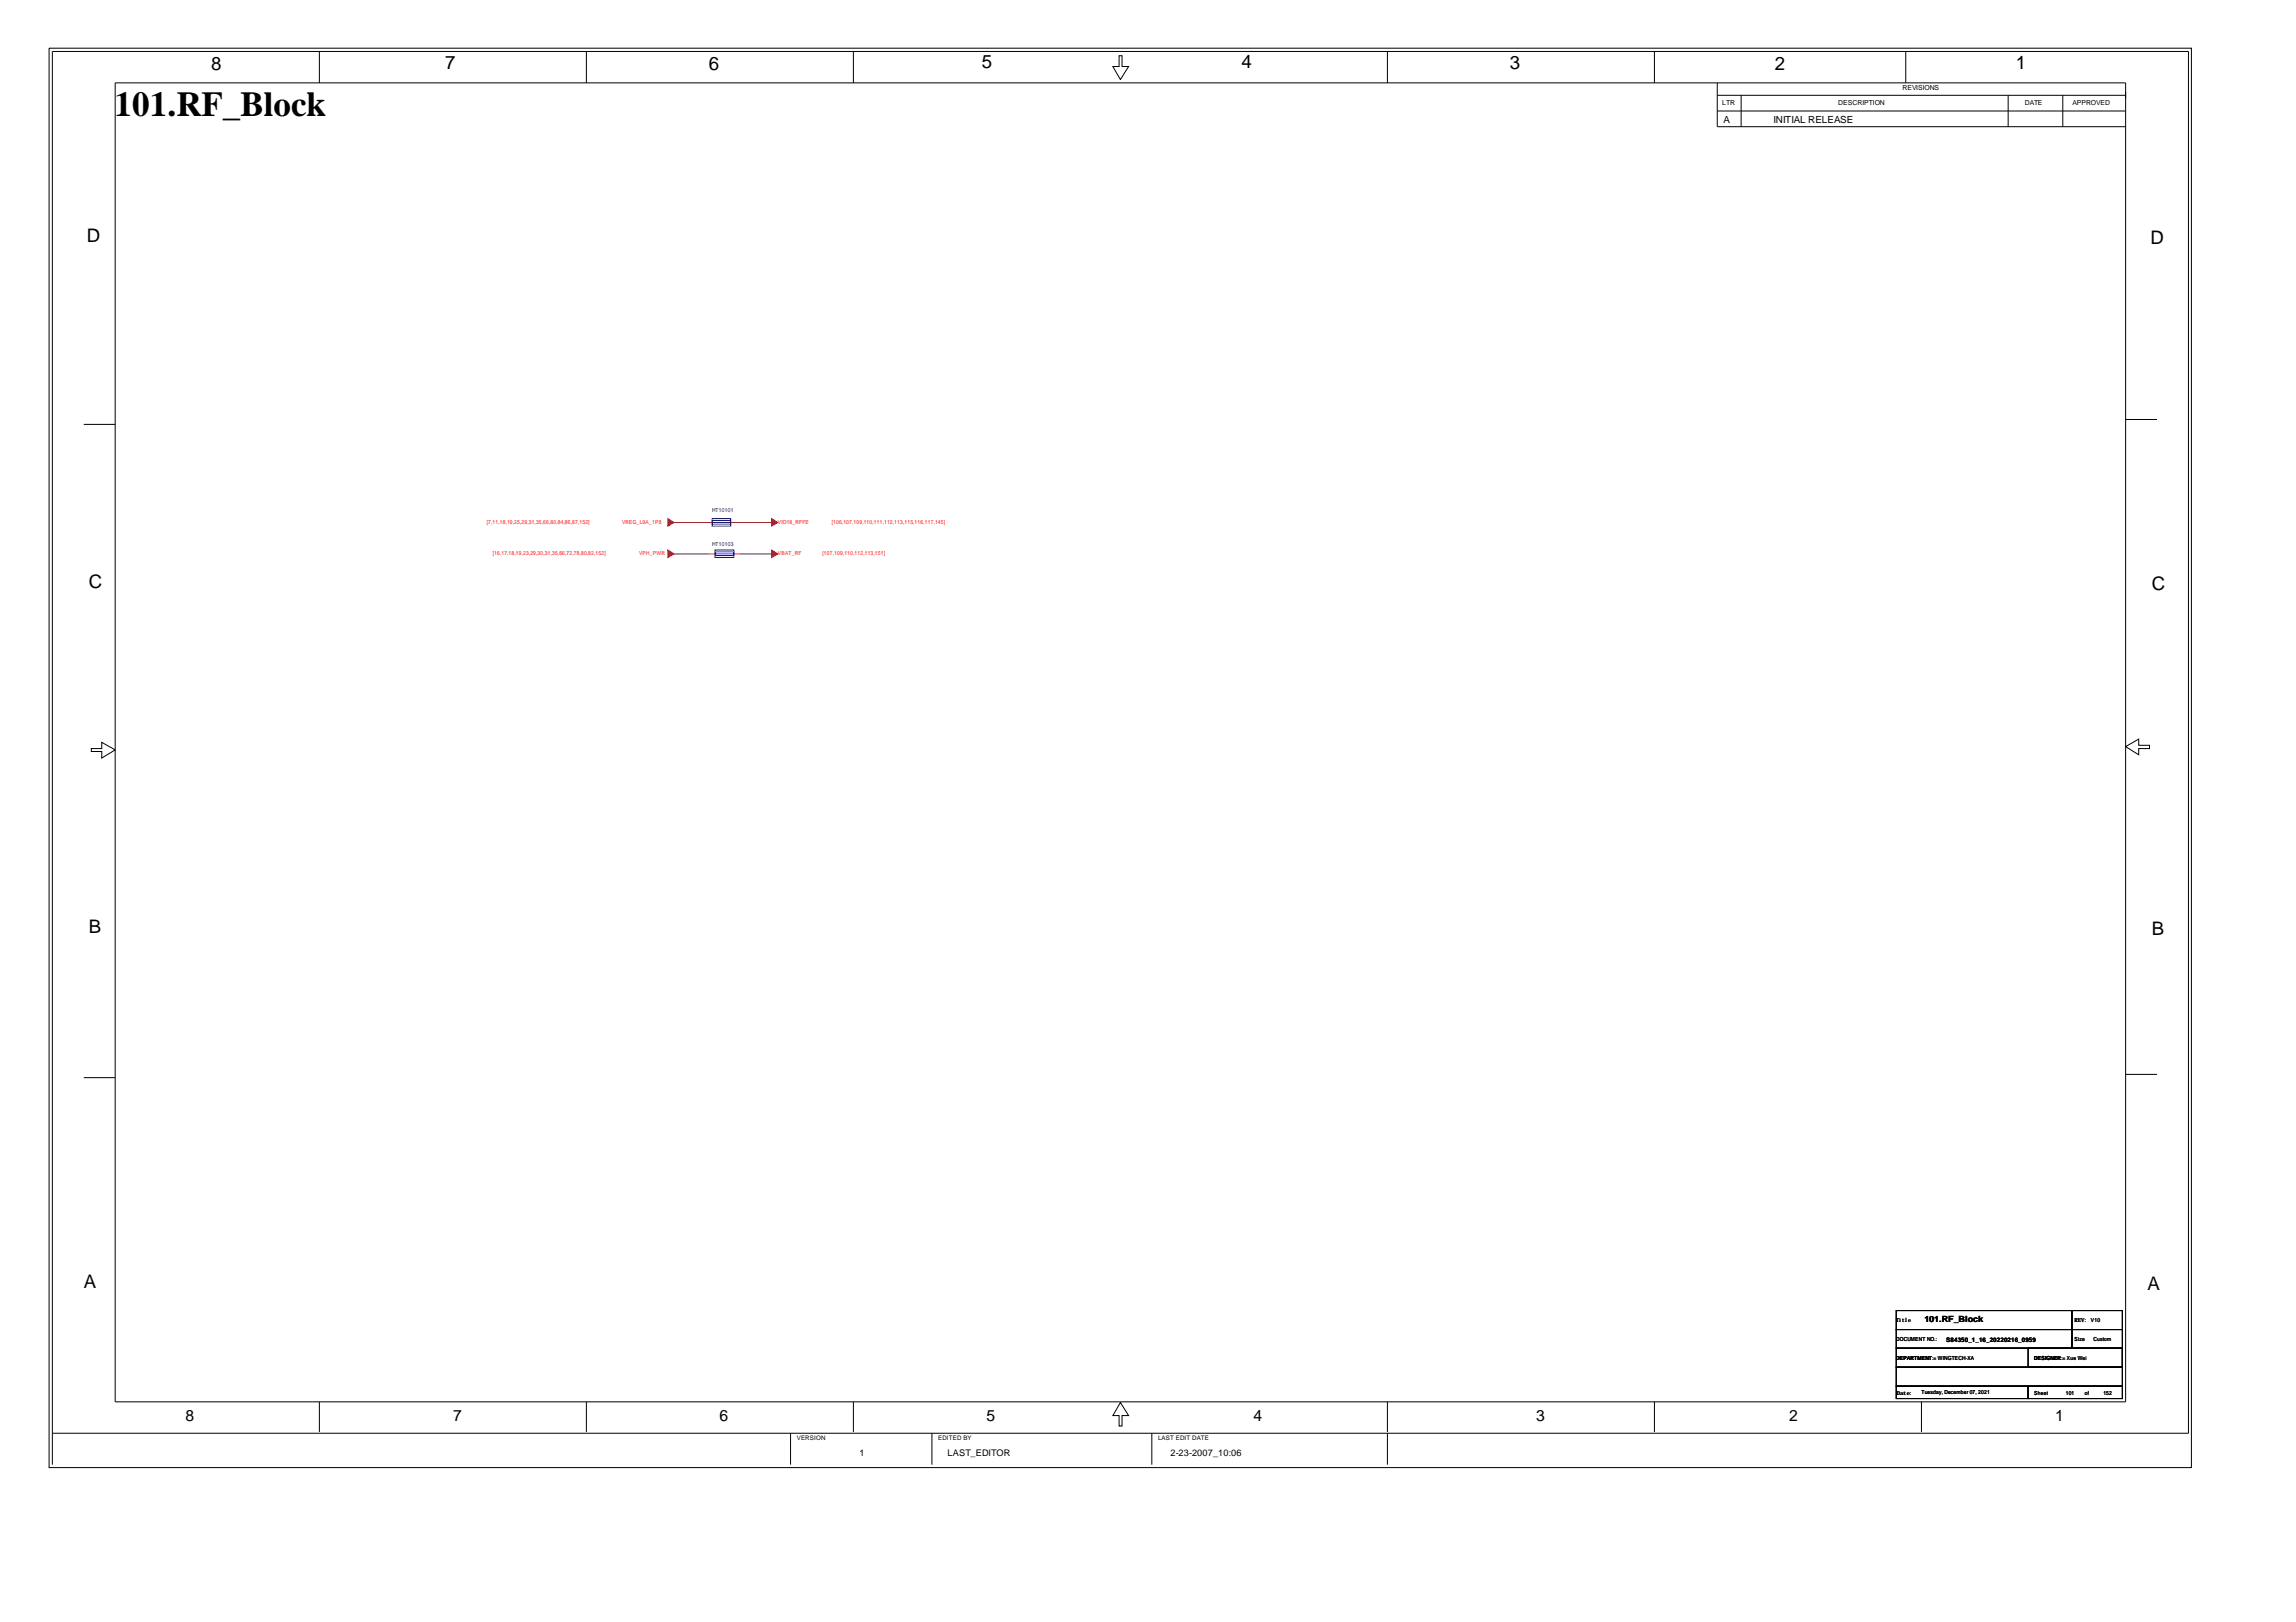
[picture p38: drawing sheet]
<svg xmlns="http://www.w3.org/2000/svg" width="297mm" height="210mm" viewBox="0 0 297 210" stroke-linecap="round" stroke-linejoin="round" font-family="sans-serif">
<defs><g id="words">
<text font-size="4.5" x="14.8" y="15">101.RF_Block</text>
<g font-size="2.4">
<text x="27.3" y="9.1">8</text>
<text x="57.6" y="9">7</text>
<text x="91.7" y="9.1">6</text>
<text x="127" y="8.9">5</text>
<text x="160.6" y="8.9">4</text>
<text x="195.3" y="9">3</text>
<text x="229.6" y="9.1">2</text>
<text x="260.8" y="9">1</text>
<text x="11.2" y="31.3">D</text>
<text x="278.2" y="31.6">D</text>
<text x="11.5" y="76">C</text>
<text x="278.4" y="76.3">C</text>
<text x="11.5" y="120.7">B</text>
<text x="278.4" y="121">B</text>
<text x="10.8" y="166.7">A</text>
<text x="277.8" y="166.9">A</text>
</g>
<g font-size="2">
<text x="24" y="183.9">8</text>
<text x="58.6" y="183.9">7</text>
<text x="93.1" y="183.9">6</text>
<text x="127.6" y="183.9">5</text>
<text x="162.2" y="183.9">4</text>
<text x="198.8" y="183.9">3</text>
<text x="231.5" y="183.9">2</text>
<text x="265.9" y="183.9">1</text>
</g>
<g font-size="1.3">
<text x="223" y="16">A</text>
<text x="229.4" y="16">INITIAL RELEASE</text>
</g>
<g font-size="1.2">
<text x="111.2" y="188.4">1</text>
<text x="122.6" y="188.4">LAST_EDITOR</text>
<text x="151.4" y="188.4">2-23-2007_10:06</text>
</g>
<text font-size="1.1" x="249" y="171">101.RF_Block</text>
<g font-size=".9">
<text x="246.1" y="11.6">REVISIONS</text>
<text x="222.8" y="13.6">LTR</text>
<text x="237.8" y="13.6">DESCRIPTION</text>
<text x="262" y="13.6">DATE</text>
<text x="268.1" y="13.6">APPROVED</text>
</g>
<g font-size=".8">
<text x="251.8" y="173.6">S84350_1_16_20220216_0959</text>
<text x="103.1" y="186.4">VERSION</text>
<text x="121.4" y="186.4">EDITED BY</text>
<text x="149.8" y="186.4">LAST EDIT DATE</text>
</g>
<g font-size=".7" fill="#f00">
<text x="63" y="67.7">[7,11,18,19,25,29,31,35,66,80,84,86,87,152]</text>
<text x="63.8" y="71.8">[16,17,18,19,23,29,30,31,35,66,72,78,80,82,152]</text>
<text x="80.5" y="67.7">VREG_L9A_1P8</text>
<text x="82.7" y="71.8">VPH_PWR</text>
<text x="100.6" y="71.8">VBAT_RF</text>
<text x="100.6" y="67.7">VIO18_RFFE</text>
<text x="106.4" y="71.8">[107,109,110,112,113,151]</text>
<text x="107.6" y="67.7">[106,107,109,110,111,112,113,115,116,117,145]</text>
</g>
<g font-size=".7" fill="#000080">
<text x="92.1" y="70.7">HT10103</text>
<text x="92.1" y="66.2">HT10101</text>
</g>
<g font-size=".7">
<text x="245.3" y="173.5">DOCUMENT NO.:</text>
<text x="245.3" y="171.1">Title</text>
<text x="268.4" y="173.5">Size</text>
<text x="268.4" y="171.1">REV: V10</text>
<text x="270.8" y="173.5">Custom</text>
<text x="245.3" y="176">DEPARTMENT</text>
<text x="245.3" y="176">DEPARTMENT:= WINGTECH-XA</text>
<text x="263.2" y="176">DESIGNER</text>
<text x="263.2" y="176">DESIGNER:= Xue Wei</text>
<text x="245.4" y="180.5">Date:</text>
<text x="248.6" y="180.4">Tuesday, December 07, 2021</text>
<text x="263.2" y="180.5">Sheet</text>
<text x="267.3" y="180.5">101</text>
<text x="269.7" y="180.5">of</text>
<text x="272.1" y="180.5">152</text>
</g>
</g></defs>
<g fill="none" stroke="#000" stroke-width=".13">
<path d="M6.3 6.2h277.2v183.7h-277.2zM14.9 10.7h260.1v170.7h-260.1zM41.3 6.7v4M75.9 6.7v4M110.4 6.7v4M144.8 7.2h.4v1.4h.8l-1.1 1.7-.9-1.7h.8zM179.5 6.7v4M214 6.7v4M222.2 10.7v5.7h52.8M222.2 14.4h52.8M222.2 12.3h52.8M225.3 12.3v4.1"/>
<path d="M246.5 6.7v4M259.8 12.3v4.1M266.9 12.3v4.1M10.8 54.9h4.1M275 54.3h4.1M11.8 96.9h1.4v-.8l1.7 .9-1.7 1.1v-.8h-1.4zM275 96.6l1.7-1v.8h1.4v.5h-1.4v.8zM10.8 139.5h4.1M275 139h4.1M245.3 169.6h22.8v2.5h-22.8zM245.3 172.1h22.8v2.4h-22.8zM245.3 179.4h17.1v1.6h-17.1z"/>
<path d="M245.3 176.9h29.3v2.5h-29.3zM245.3 174.5h29.3v2.4h-29.3zM262.4 179.4h12.2v1.6h-12.2zM262.4 174.5h12.2v2.4h-12.2zM268.1 169.6h6.5v2.5h-6.5zM268.1 172.1h6.5v2.4h-6.5zM6.8 185.5h276.3v-178.8h-276.3v182.8M41.3 181.4v3.9M75.9 181.4v3.9M102.3 185.5v4M110.4 181.4v3.9M120.6 185.5v4"/>
<path d="M144.9 181.5l1.1 1.7h-.8v1.3h-.4v-1.3h-.8zM149 185.5v4M179.5 181.4v3.9M179.5 185.5v4M214 181.4v3.9M248.6 181.4v3.9"/>
</g>
<g fill="#f00" stroke="#f00" stroke-width=".13">
<path d="M86.4 71.2l.8 .5-.8 .5z" fill-rule="evenodd"/>
<path d="M99.8 71.2l.8 .5-.8 .5z" fill-rule="evenodd"/>
<path d="M86.4 67.1l.8 .5-.8 .5z" fill-rule="evenodd"/>
<path d="M99.8 67.1l.8 .5-.8 .5z" fill-rule="evenodd"/>
</g>
<path d="M92.1 67.6h2.4M92.1 67.4h2.4v.4h-2.4zM92.1 67.1h2.4v1h-2.4zM92.5 71.7h2.5M92.5 71.4h2.5v.5h-2.5zM92.5 71.2h2.5v1h-2.5z" fill="none" stroke="#00f" stroke-width=".13"/>
<path d="M91.3 67.6h.8M91.7 71.7h.8M94.5 67.6h.8M95 71.7h.8" fill="none" stroke="#f00" stroke-width=".13"/>
<path d="M87.2 67.6h4.1M87.2 71.7h4.5M95.3 67.6h4.5M95.8 71.7h4" fill="none" stroke="#800040" stroke-width=".13"/>
<use href="#words"/>
</svg>
